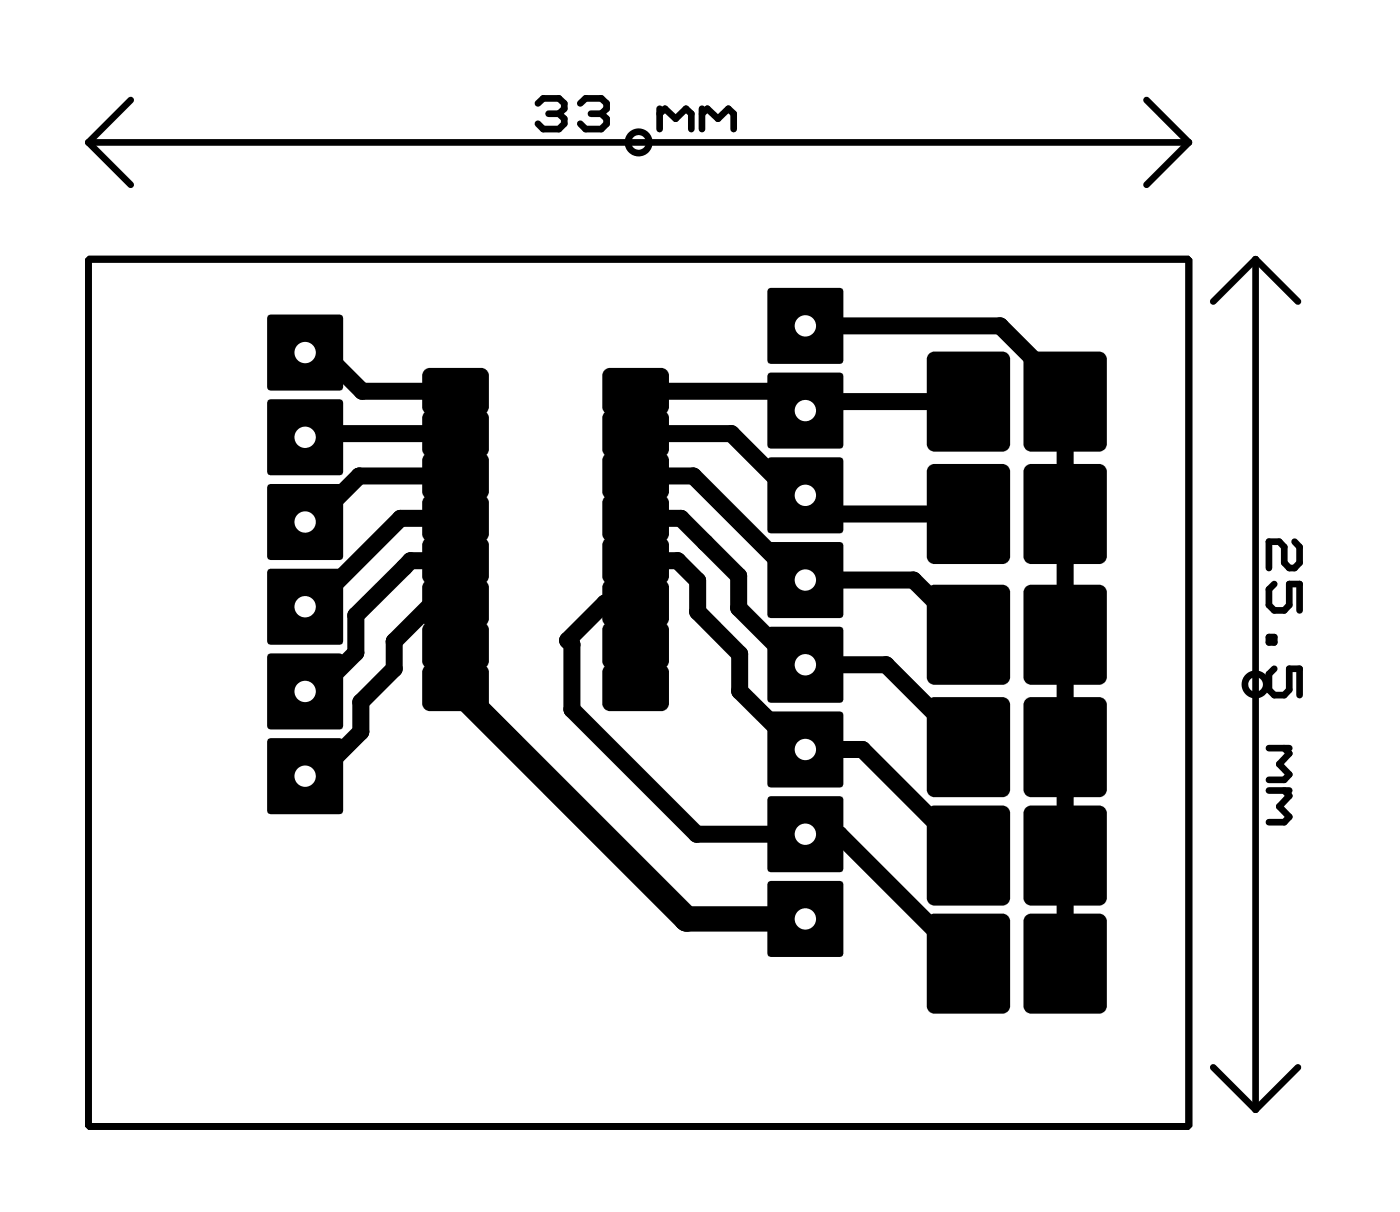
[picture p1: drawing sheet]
<svg xmlns="http://www.w3.org/2000/svg" width="42mm" height="36mm" viewBox="0 0 42 36" stroke-linecap="round" stroke-linejoin="round" font-family="sans-serif">
<g fill="#000">
<path d="M12.9 11.3h1.5v.9h-1.5zM12.9 12.5h1.5v.9h-1.5zM12.9 13.8h1.5v.9h-1.5zM12.9 15.1h1.5v.9h-1.5zM12.9 16.4h1.5v.9h-1.5zM12.9 17.6h1.5v.9h-1.5zM12.9 18.9h1.5v.9h-1.5zM18.3 18.9h1.5v.9h-1.5zM18.3 17.6h1.5v.9h-1.5zM18.3 16.4h1.5v.9h-1.5zM18.3 15.1h1.5v.9h-1.5zM18.3 13.8h1.5v.9h-1.5z"/>
<path d="M18.3 12.5h1.5v.9h-1.5zM18.3 11.3h1.5v.9h-1.5zM28 10.8h2v2.5h-2zM28 14.2h2v2.5h-2zM28 17.8h2v2.5h-2zM30.9 10.8h2v2.5h-2zM30.9 14.2h2v2.5h-2zM30.9 17.8h2v2.5h-2zM8.1 22.3h2.1v2h-2.1zM12.9 20.2h1.5v.9h-1.5zM18.3 20.2h1.5v.9h-1.5zM28 21.1h2v2.5h-2z"/>
<path d="M28 24.4h2v2.5h-2zM28 27.6h2v2.5h-2zM30.9 21.1h2v2.5h-2zM30.9 24.4h2v2.5h-2zM30.9 27.6h2v2.5h-2z"/>
</g>
<path d="M2.6 7.8h33v26h-33z" fill="none" stroke="#000" stroke-width=".2"/>
<g fill="#000">
<path d="M8 17.1h2.3v2.2h-2.3z" fill-rule="evenodd"/>
<path d="M8 14.5h2.3v2.3h-2.3z" fill-rule="evenodd"/>
<path d="M8 12h2.3v2.2h-2.3z" fill-rule="evenodd"/>
<path d="M8 9.5h2.3v2.2h-2.3z" fill-rule="evenodd"/>
<path d="M12.7 11.1l.2-.1 1.7 .1 .1 .1-.1 1.1-.1 .1h-1.8v-.2z" fill-rule="evenodd"/>
<path d="M12.7 12.4l.2-.1h1.7l.1 .2-.1 1.1-.1 .1-1.8-.1v-.1z" fill-rule="evenodd"/>
<path d="M12.7 13.7l.2-.1h1.7l.1 .2-.1 1.1-.1 .1-1.8-.1v-.1z" fill-rule="evenodd"/>
<path d="M12.7 14.9l.2-.1 1.7 .1 .1 .1-.1 1.1-.1 .1h-1.8v-.2z" fill-rule="evenodd"/>
<path d="M12.7 16.2l.2-.1 1.7 .1 .1 .1-.1 1.1-.1 .1h-1.8v-.2z" fill-rule="evenodd"/>
<path d="M12.7 17.5l.2-.1h1.7l.1 .2-.1 1.1-.1 .1-1.8-.1v-.1z" fill-rule="evenodd"/>
<path d="M12.7 18.7l.2-.1 1.7 .1 .1 .1-.1 1.2h-.1h-1.8v-.2v-1z" fill-rule="evenodd"/>
<path d="M18.1 18.7l.2-.1 1.7 .1 .1 .1-.1 1.2h-.1h-1.8v-.2z" fill-rule="evenodd"/>
<path d="M18.1 17.5l.2-.1h1.7l.1 .2-.1 1.1-.1 .1-1.8-.1v-.1z" fill-rule="evenodd"/>
<path d="M18.1 16.2l.2-.1 1.7 .1 .1 .1-.1 1.1-.1 .1h-1.8v-.2z" fill-rule="evenodd"/>
<path d="M18.1 14.9l.2-.1 1.7 .1 .1 .1-.1 1.1-.1 .1h-1.8v-.2z" fill-rule="evenodd"/>
<path d="M18.1 13.7l.2-.1h1.7l.1 .2-.1 1.1-.1 .1-1.8-.1v-.1z" fill-rule="evenodd"/>
<path d="M18.1 12.4l.2-.1h1.7l.1 .2-.1 1.1-.1 .1-1.8-.1v-.1z" fill-rule="evenodd"/>
<path d="M18.1 11.1l.2-.1 1.7 .1 .1 .1-.1 1.1-.1 .1h-1.8v-.2z" fill-rule="evenodd"/>
<path d="M23 8.7h2.3v2.2h-2.3z" fill-rule="evenodd"/>
<path d="M23 11.2h2.3v2.2h-2.3z" fill-rule="evenodd"/>
<path d="M23 13.7h2.3v2.3h-2.3z" fill-rule="evenodd"/>
<path d="M23 16.3h2.3v2.2h-2.3z" fill-rule="evenodd"/>
<path d="M23 18.8h2.3v2.2h-2.3z" fill-rule="evenodd"/>
<path d="M27.8 10.6l.2-.1h2.1l.1 .1 .1 2.7-.1 .2h-2.2l-.2-.1z" fill-rule="evenodd"/>
<path d="M27.8 14l.2-.1h2.1l.1 .1 .1 2.7-.1 .2h-2.2l-.2-.1z" fill-rule="evenodd"/>
<path d="M27.8 17.6l.2-.1h2.1l.1 .1 .1 2.7-.1 .2h-2.2l-.2-.1z" fill-rule="evenodd"/>
<path d="M30.7 10.6l.2-.1h2.1l.1 .1 .1 2.7-.1 .2h-2.2l-.2-.1z" fill-rule="evenodd"/>
<path d="M30.7 14l.2-.1h2.1l.1 .1 .1 2.7-.1 .2h-2.2l-.2-.1z" fill-rule="evenodd"/>
<path d="M30.7 17.6l.2-.1h2.1l.1 .1 .1 2.7-.1 .2h-2.2l-.2-.1z" fill-rule="evenodd"/>
<path d="M8 22.2h2.3v2.2h-2.3z" fill-rule="evenodd"/>
<path d="M8 19.6h2.3v2.2h-2.3z" fill-rule="evenodd"/>
<path d="M12.7 20l.2-.1 1.7 .1 .1 .1-.1 1.1-.1 .1h-1.8v-.2z" fill-rule="evenodd"/>
<path d="M18.1 20l.2-.1 1.7 .1 .1 .1-.1 1.1-.1 .1h-1.8v-.2z" fill-rule="evenodd"/>
<path d="M23 21.4h2.3v2.2h-2.3z" fill-rule="evenodd"/>
<path d="M23 23.9h2.3v2.2h-2.3z" fill-rule="evenodd"/>
<path d="M23 26.4h2.3v2.3h-2.3z" fill-rule="evenodd"/>
<path d="M27.9 21l.1-.1h2.1l.1 .1 .1 2.7-.1 .1-2.2 .1-.2-.1v-2.7z" fill-rule="evenodd"/>
<path d="M27.9 24.2l.1-.1h2.1l.1 .1 .1 2.7-.1 .2h-2.2h-.2v-2.8z" fill-rule="evenodd"/>
<path d="M27.8 27.5l.2-.1h2.1l.1 .1 .1 2.7-.1 .1-2.2 .1-.2-.1z" fill-rule="evenodd"/>
<path d="M30.8 21l.1-.1h2.1l.1 .1 .1 2.7-.1 .1-2.2 .1-.2-.1v-2.7z" fill-rule="evenodd"/>
<path d="M30.8 24.2l.1-.1h2.1l.1 .1 .1 2.7-.1 .2h-2.2h-.2v-2.8z" fill-rule="evenodd"/>
<path d="M30.7 27.5l.2-.1h2.1l.1 .1 .1 2.7-.1 .1-2.2 .1-.2-.1z" fill-rule="evenodd"/>
<circle cx="9.3" cy="13" r=".25"/>
<circle cx="9.4" cy="18.2" r=".25"/>
<circle cx="9.4" cy="15.6" r=".25"/>
<circle cx="9.7" cy="10.6" r=".25"/>
<circle cx="10.7" cy="19.6" r=".25"/>
<circle cx="10.7" cy="18.4" r=".25"/>
<circle cx="10.8" cy="14.3" r=".25"/>
<circle cx="10.9" cy="11.7" r=".25"/>
<circle cx="11.8" cy="19.2" r=".25"/>
<circle cx="12" cy="15.5" r=".25"/>
<circle cx="12.1" cy="17" r=".25"/>
<circle cx="12.3" cy="16.8" r=".25"/>
<circle cx="13" cy="18.1" r=".25"/>
<circle cx="17" cy="19.2" r=".25"/>
<circle cx="17.1" cy="19.3" r=".25"/>
<circle cx="18.1" cy="18.1" r=".25"/>
<circle cx="20.3" cy="16.8" r=".25"/>
<circle cx="20.4" cy="15.5" r=".25"/>
<circle cx="20.8" cy="14.3" r=".25"/>
<circle cx="20.9" cy="17.4" r=".25"/>
<circle cx="20.9" cy="18.3" r=".25"/>
<circle cx="21.1" cy="16.3" r=".25"/>
<circle cx="21.9" cy="13" r=".25"/>
<circle cx="22.1" cy="17.3" r=".25"/>
<circle cx="22.1" cy="18.2" r=".25"/>
<circle cx="22.2" cy="19.6" r=".25"/>
<circle cx="23.6" cy="11.7" r=".25"/>
<circle cx="23.8" cy="14.8" r=".25"/>
<circle cx="23.8" cy="19.9" r=".25"/>
<circle cx="23.9" cy="17.4" r=".25"/>
<circle cx="24.4" cy="12" r=".25"/>
<circle cx="24.7" cy="15.4" r=".25"/>
<circle cx="26.6" cy="19.9" r=".25"/>
<circle cx="27.4" cy="17.4" r=".25"/>
<circle cx="30" cy="9.8" r=".25"/>
<circle cx="31.9" cy="18.8" r=".25"/>
<circle cx="31.9" cy="14.6" r=".25"/>
<circle cx="31.9" cy="18.1" r=".25"/>
<circle cx="31.9" cy="11.7" r=".25"/>
<circle cx="9.5" cy="23.3" r=".25"/>
<circle cx="9.5" cy="20.7" r=".25"/>
<circle cx="10.8" cy="21.9" r=".25"/>
<circle cx="10.8" cy="21" r=".25"/>
<circle cx="11.8" cy="20" r=".25"/>
<circle cx="17.1" cy="21.3" r=".25"/>
<circle cx="20.6" cy="27.5" r=".38"/>
<circle cx="20.9" cy="25" r=".25"/>
<circle cx="22.2" cy="20.7" r=".25"/>
<circle cx="23.9" cy="22.5" r=".25"/>
<circle cx="25.2" cy="25" r=".25"/>
<circle cx="25.9" cy="22.5" r=".25"/>
<circle cx="31.9" cy="21.6" r=".25"/>
<circle cx="31.9" cy="25.9" r=".25"/>
</g>
<g fill="none" stroke="#000" stroke-width=".51">
<path d="M9.1 10.6h.6l1.2 1.1h2.8M13.7 13h-4.4l-.2 .1M13.7 14.3h-2.9l-1.4 1.3h-.3M13.7 15.5h-1.7l-2.6 2.7h-.3M13.7 16.8h-1.4l-1.6 1.6v1.2l-1.2 1.1h-.4M13.7 18.1h-.7l-1.2 1.1v.8l-1 1v.9l-1.3 1.4h-.4M19.1 11.7h4.5l.5 .6 .3-.3h4.6M19.1 13h2.8l1.9 1.8h.3l.6 .6h4.3M19.1 14.3h1.7l3.1 3.1h3.5l1.6 1.6M19.1 15.5h1.3l1.7 1.8v.9l1.7 1.7h2.8l2.4 2.5M19.1 16.8h1.2l.6 .6v.9l1.3 1.3v1.1l1.7 1.8h2l3.1 3.1M19.1 18.1h-1l-1.1 1.1 .1 .1v2l3.8 3.7h4.3l3.8 3.9"/>
<path d="M24.1 9.8h5.9l1.9 1.9v17.2"/>
</g>
<path d="M13.7 20.6l6.9 6.9h3.5" fill="none" stroke="#000" stroke-width=".76"/>
<circle cx="9.1" cy="23.3" r=".32" fill="#fff"/>
<path d="M8.1 19.7h2.1v2h-2.1z" fill="#000"/>
<circle cx="9.1" cy="20.7" r=".32" fill="#fff"/>
<path d="M8.1 17.2h2.1v2h-2.1z" fill="#000"/>
<circle cx="9.1" cy="18.2" r=".32" fill="#fff"/>
<path d="M8.1 14.6h2.1v2.1h-2.1z" fill="#000"/>
<circle cx="9.1" cy="15.6" r=".32" fill="#fff"/>
<path d="M8.1 12.1h2.1v2h-2.1z" fill="#000"/>
<circle cx="9.1" cy="13.1" r=".32" fill="#fff"/>
<path d="M8.1 9.6h2.1v2h-2.1z" fill="#000"/>
<circle cx="9.1" cy="10.6" r=".32" fill="#fff"/>
<path d="M23.1 8.8h2.1v2h-2.1z" fill="#000"/>
<circle cx="24.1" cy="9.8" r=".32" fill="#fff"/>
<path d="M23.1 11.3h2.1v2h-2.1z" fill="#000"/>
<circle cx="24.1" cy="12.3" r=".32" fill="#fff"/>
<path d="M23.1 13.8h2.1v2.1h-2.1z" fill="#000"/>
<circle cx="24.1" cy="14.8" r=".32" fill="#fff"/>
<path d="M23.1 16.4h2.1v2h-2.1z" fill="#000"/>
<circle cx="24.1" cy="17.4" r=".32" fill="#fff"/>
<path d="M23.1 18.9h2.1v2h-2.1z" fill="#000"/>
<circle cx="24.1" cy="19.9" r=".32" fill="#fff"/>
<path d="M23.1 21.5h2.1v2h-2.1z" fill="#000"/>
<circle cx="24.1" cy="22.5" r=".32" fill="#fff"/>
<path d="M23.1 24h2.1v2h-2.1z" fill="#000"/>
<circle cx="24.1" cy="25" r=".32" fill="#fff"/>
<path d="M23.1 26.5h2.1v2.1h-2.1z" fill="#000"/>
<circle cx="24.1" cy="27.5" r=".32" fill="#fff"/>
<g fill="none" stroke="#000" stroke-width=".2">
<path d="M2.6 7.8h33v26h-33zM2.6 4.3h33M2.6 4.3l1.3 1.2M3.9 3l-1.3 1.3M16.1 3.1l.2-.2h.5l.1 .2v.2l-.1 .1M16.4 3.4h.4M16.8 3.4l.1 .2v.1l-.1 .2h-.5l-.2-.2M17.4 3.1l.2-.2h.4l.2 .2v.2l-.2 .1M17.7 3.4h.3M18 3.4l.2 .2v.1l-.2 .2h-.4l-.2-.2M19.8 3.3v.6M19.8 3.4l.1-.1 .4 .3 .3-.3 .1 .1v.5"/>
<path d="M21 3.3v.6M21 3.4l.2-.1 .3 .3 .3-.3 .2 .1v.5M34.4 3l1.2 1.3M35.6 4.3l-1.2 1.2M37.6 7.8v25.5M37.6 7.8l-1.2 1.2M37.6 7.8l1.3 1.2M38 19.1h.2v.2h-.2zM38.2 17.5l-.2 .2v.4l.2 .2h.3l.2-.2v-.6h.3v.8M38.8 16.2l.2 .2v.5l-.2 .1h-.1l-.2-.1v-.5l-.1-.2h-.4v.8M36.4 32l1.2 1.3M38 22.4h.7"/>
<path d="M38 23.7h.7M38.2 20l-.2 .2v.5l.2 .1h.3l.2-.1v-.7h.3v.8M38.5 22.4l.2 .2-.3 .3 .3 .3-.2 .2h-.5M38.5 23.7l.2 .2-.3 .3 .3 .3-.2 .1h-.5M38.9 32l-1.3 1.3"/>
<circle cx="19.1" cy="4.3" r=".32"/>
<circle cx="37.6" cy="20.5" r=".32"/>
</g>
</svg>
